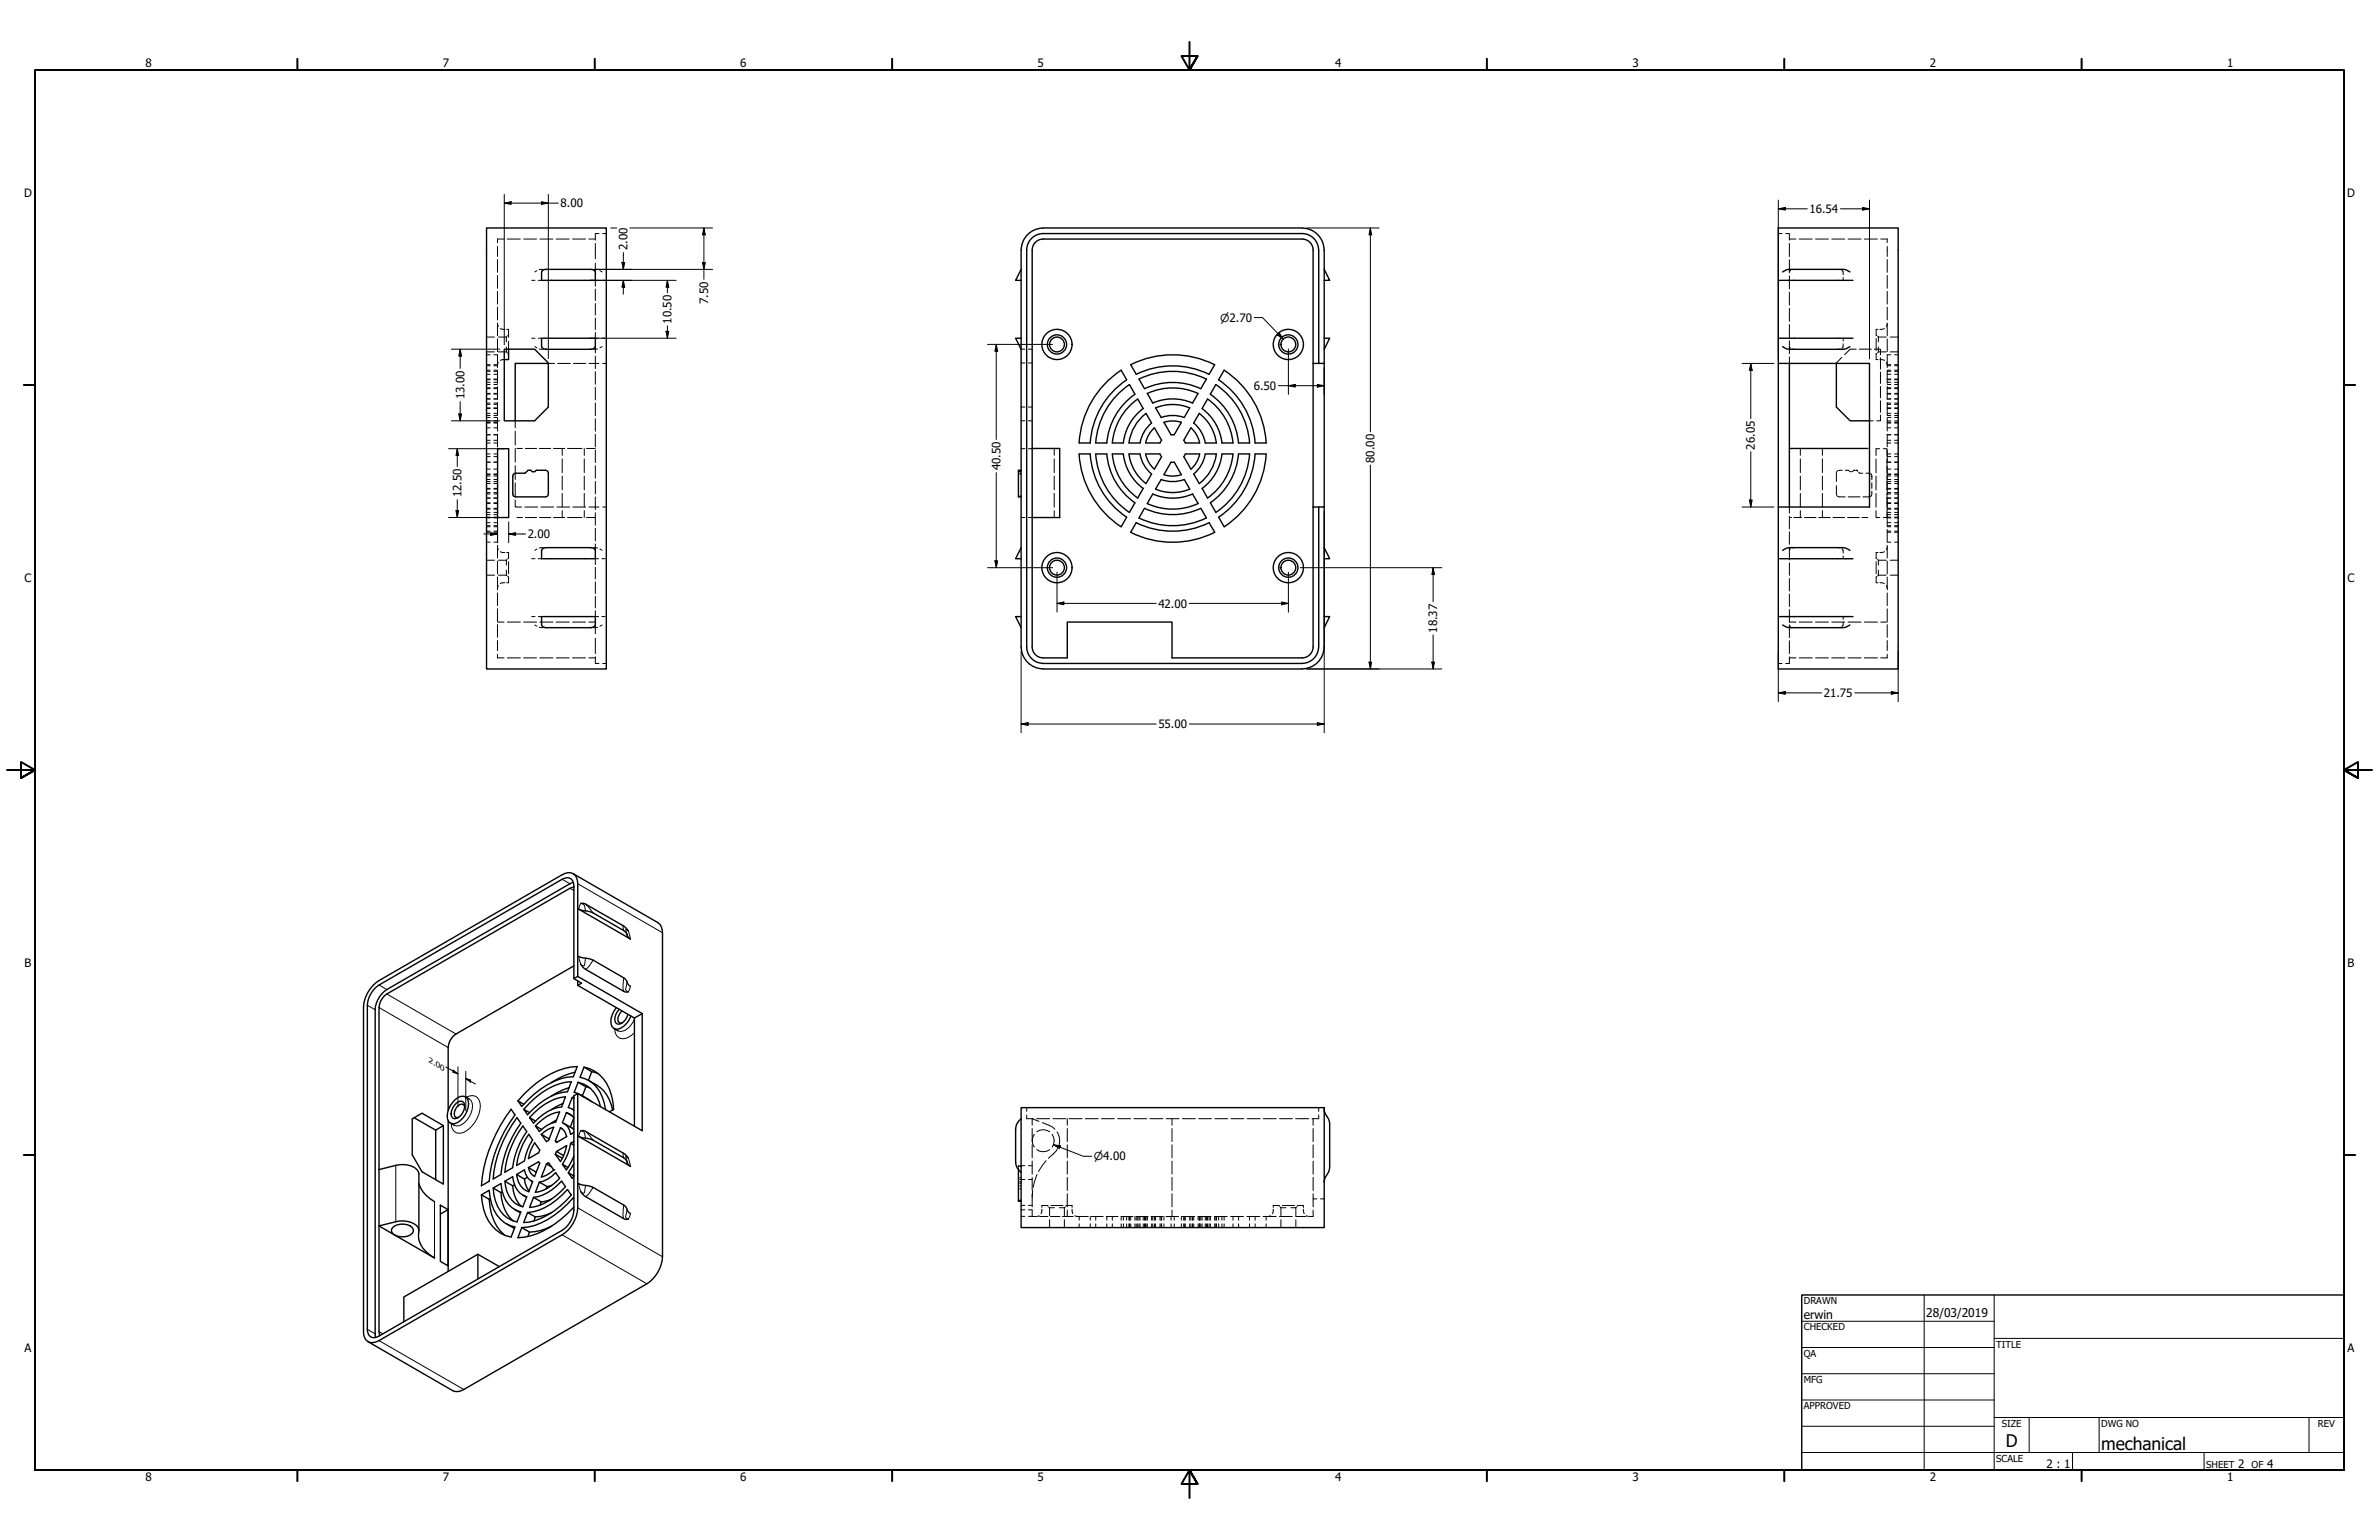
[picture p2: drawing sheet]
<svg xmlns="http://www.w3.org/2000/svg" width="864mm" height="559mm" viewBox="0 0 864 559" stroke-linecap="round" stroke-linejoin="round" font-family="sans-serif">
<defs><g id="words">
<g font-size="6.3">
<text x="728.1" y="524.9">D</text>
<text x="762.8" y="526.2">mechanical</text>
</g>
<g font-size="4.4">
<text x="654.8" y="478.6">erwin</text>
<text x="699.3" y="478">28/03/2019</text>
</g>
<g font-size="4.2">
<text x="52.8" y="24.4">8</text>
<text x="160.8" y="24.4">7</text>
<text x="268.7" y="24.4">6</text>
<text x="376.7" y="24.4">5</text>
<text x="484.6" y="24.4">4</text>
<text x="592.6" y="24.4">3</text>
<text x="700.5" y="24.4">2</text>
<text x="808.5" y="24.4">1</text>
<text x="8.7" y="71.4">D</text>
<text x="852" y="71.4">D</text>
<text x="203.5" y="75.2">8.00</text>
<text x="656.9" y="77.3">16.54</text>
<text x="227.8" y="90.8" transform="rotate(-90 227.8 90.8)">2.00</text>
<text x="257" y="110.3" transform="rotate(-90 257 110.3)">7.50</text>
<text x="243.8" y="117.4" transform="rotate(-90 243.8 117.4)">10.50</text>
<text x="455.1" y="141.5">6.50</text>
<text x="168.6" y="144.9" transform="rotate(-90 168.6 144.9)">13.00</text>
<text x="499" y="167.9" transform="rotate(-90 499 167.9)">80.00</text>
<text x="637.1" y="163.1" transform="rotate(-90 637.1 163.1)">26.05</text>
<text x="363.2" y="170.7" transform="rotate(-90 363.2 170.7)">40.50</text>
<text x="167.5" y="180.5" transform="rotate(-90 167.5 180.5)">12.50</text>
<text x="191.6" y="195.3">2.00</text>
<text x="8.9" y="211.1">C</text>
<text x="852.2" y="211.1">C</text>
<text x="420.5" y="220.5">42.00</text>
<text x="521.8" y="229.6" transform="rotate(-90 521.8 229.6)">18.37</text>
<text x="662.1" y="252.9">21.75</text>
<text x="420.5" y="264.2">55.00</text>
<text x="8.9" y="350.8">B</text>
<text x="852.2" y="350.8">B</text>
<text x="8.9" y="490.5">A</text>
<text x="852.2" y="490.5">A</text>
<text x="742.9" y="532.6">2 : 1</text>
<text x="812.4" y="532.6">2</text>
<text x="823" y="532.6">4</text>
<text x="52.8" y="537.5">8</text>
<text x="160.8" y="537.5">7</text>
<text x="268.7" y="537.5">6</text>
<text x="376.7" y="537.5">5</text>
<text x="484.6" y="537.5">4</text>
<text x="592.6" y="537.5">3</text>
<text x="700.5" y="537.5">2</text>
<text x="808.5" y="537.5">1</text>
</g>
<g font-size="4">
<text x="442.9" y="116.7">⌀2.70</text>
<text x="397.1" y="421">⌀4.00</text>
</g>
<g font-size="3.5">
<text x="654.8" y="473.2">DRAWN</text>
<text x="654.8" y="482.8">CHECKED</text>
<text x="724.7" y="488.9">TITLE</text>
<text x="654.8" y="492.3">QA</text>
<text x="654.8" y="501.8">MFG</text>
<text x="654.8" y="511.3">APPROVED</text>
<text x="726.7" y="517.7">SIZE</text>
<text x="762.8" y="517.7">DWG NO</text>
<text x="841.4" y="517.7">REV</text>
<text x="724.7" y="530.4">SCALE</text>
<text x="800.9" y="532.6">SHEET</text>
<text x="817.3" y="532.6">OF</text>
</g>
<text font-size="2.7" x="155.6" y="385.5" transform="rotate(30 155.6 385.5)">2.00</text>
</g></defs>
<!-- layer: Hidden (ANSI) -->
<g fill="none" stroke="#000" stroke-width=".36">
<path d="M180.6 89.4v3.6M180.6 94.2v4.6M180.6 99.9v4.7M183 86.7h-2.4v1.4M184.1 86.7h4.8M190.1 86.7h4.7M194.9 98.2l-.8 .5M196 86.7h4.7M197.2 97.7l-1.5 .2M197.8 97.7h.6M201.9 86.7h4.7M207.8 86.7h4.8"/>
<path d="M213.7 86.7h2.4M214.3 97.7h.6M215.5 97.7l1.4 .2M216.1 88.3v5.6M216.1 95.5v3.2M217.4 84.8h-1.3v2.3M217.8 98.2l.8 .5M218.8 84.8h1.3M645.5 84.8h1.4M648.2 84.8h1.4v2.3M649.6 86.7h2.3M649.6 88.3v4.8"/>
<path d="M649.6 94.3v4.7M650 98.1l-.4 .6M651.3 97.7l-.7 .1M653.1 86.7h4.8M659 86.7h4.7M664.9 86.7h4.8M667.3 97.7l.7 .1M668.6 98.1l.5 .6v1M670.9 86.7h4.7M676.8 86.7h4.7M682.7 86.7h2.4v1.4M685.1 89.4v3.6"/>
<path d="M685.1 94.2v4.6M685.1 99.9v4.7M180.6 117.5l.3 1M180.6 105.7v4.6M180.6 111.5v4.6M180.6 117.2v4.6M181.6 119.2l1.7 .3M183.9 119.5h.7v2.9M193 101.7h1.2M195.4 101.7h1.2M216.1 104.9v4.2M216.1 110.2v4.1"/>
<path d="M216.1 115.4v4.2M217.3 101.7h-1.2v2.1M218.5 101.7h1.2M649.6 100.1v4.7M649.6 106v4.7M649.6 111.9v4.7M649.6 117.8v4.7M669.1 100.7v1M681.7 119.5h-.6v2.2M684.1 119.2l-1.7 .3M685.1 117.5l-.3 1M685.1 105.7v4.6"/>
<path d="M685.1 111.5v4.6M685.1 117.2v4.6M176.6 132.3h1.3M176.6 135.8h1.3M176.6 137.5h1.3M176.6 139.5h1.3M176.6 137.8h1.3M176.6 134.3h1.3M176.6 128.7h1.3M176.6 132.7h1.3M176.6 134.7h1.3M176.6 138.7h1.3"/>
<path d="M176.6 127.7h2.9M176.6 122.3h2.9M179.3 132.3h1.3M179.3 135.8h1.3M179.3 137.5h1.3M179.3 139.5h1.3M179.3 137.8h1.3M179.3 134.3h1.3M179.3 128.7h1.3v4.6M179.3 132.7h1.3M179.3 134.7h1.3M179.3 138.7h1.3"/>
<path d="M180.6 123v4.6M180.6 134.5v4.6M180.9 131.5l-.3 1M180.9 127.7h2.9M180.9 122.3h2.9M182.8 130.5l-1.2 .3M182.9 130.5h.1M183.8 122.3v1.8M183.8 125.9v1.8M183.8 127.7l.3 .2M184.1 122l-.3 .3M184.3 128.2l.3 .3"/>
<path d="M184.6 123.8v2.9M184.6 121.5l-.3 .3M193 122.7h1.2M194.1 125.8l.8 .4M195.4 122.7h1.2M195.7 126.6l1.5 .1M197.8 126.7h.6M199.1 131.9h2.2M202.4 131.9h4.6M208.2 131.9h4.5M213.8 131.9h3.6M214.3 126.7h.6"/>
<path d="M216.1 120.6v2.1h1.2M216.1 125.8v2.3M216.1 129.2v4.5M216.1 134.9v4.5M216.9 126.6l-1.4 .1M218.5 122.7h1.2M218.6 125.8l-.8 .4M218.8 131.9h1.3M370.7 131.7h1.3M370.7 126.7h1.3M373.3 131.7h1.4M373.3 126.7h1.4"/>
<path d="M649.6 125.8l.4 .5M649.6 123.7v4.7M649.6 129.5v2.4M650.6 126.7h.7M668 126.7h-.7M668.6 129.7l-2 2.2M669.1 124.8v1l-.5 .5M669.1 122.7v1M673.8 126.7h-2.2l-2 2M674.9 126.7h4.4M680.4 126.7h2.2v2.1M681.1 122.8v4.4"/>
<path d="M681.1 128.3v2.2h.6M681.1 121.5l.2 .3M681.3 128.2l-.2 .3M681.6 122l.3 .3M681.9 122.3v1.8M681.9 125.9v1.8M681.9 127.7l-.3 .2M681.9 127.7h2.8M681.9 122.3h2.8M682.4 130.5l1.7 .3M682.6 129.8v4.1M682.6 135v4.1"/>
<path d="M684.8 131.5l.3 1M685.1 132.3h1.3M685.1 135.8h1.3M685.1 137.5h1.3M685.1 139.5h1.3M685.1 137.8h1.3M685.1 134.3h1.3M685.1 132.7h1.3M685.1 134.7h1.3M685.1 138.7h1.3M685.1 123v4.6M685.1 134.5v4.6"/>
<path d="M686.2 127.7h2.9M686.2 122.3h2.9M686.4 128.7h-1.3v4.6M687.7 132.3h1.4M687.7 135.8h1.4M687.7 137.5h1.4M687.7 139.5h1.4M687.7 137.8h1.4M687.7 134.3h1.4M687.7 128.7h1.4M687.7 132.7h1.4M687.7 134.7h1.4"/>
<path d="M687.7 138.7h1.4M176.6 152.7h1.3M176.6 141h1.3M176.6 142.7h1.3M176.6 146.3h1.3M176.6 148h1.3M176.6 151.5h1.3M176.6 153.2h1.3M176.6 157.8h1.3M176.6 159.8h1.3M176.6 155.2h1.3M176.6 153.5h1.3"/>
<path d="M176.6 150h1.3M176.6 148.3h1.3M176.6 144.7h1.3M176.6 143h1.3M176.6 140.7h1.3M176.6 150.7h1.3M176.6 146.7h1.3M176.6 157.7h1.3M179.3 152.7h1.3M179.3 141h1.3M179.3 142.7h1.3M179.3 146.3h1.3"/>
<path d="M179.3 148h1.3M179.3 151.5h1.3M179.3 153.2h1.3M179.3 157.8h1.3M179.3 159.8h1.3M179.3 155.2h1.3M179.3 153.5h1.3M179.3 150h1.3M179.3 148.3h1.3M179.3 144.7h1.3M179.3 143h1.3M179.3 140.7h1.3"/>
<path d="M179.3 150.7h1.3M179.3 146.7h1.3M179.3 157.7h1.3M180.6 140.3v4.6M180.6 146.1v4.5M180.6 151.8v4.6M180.6 157.6v4.5M187 152.7v2.5M187 156.4v5.1M216.1 140.5v4.6M216.1 146.3v4.5M216.1 151.9v4.6"/>
<path d="M216.1 157.6v4.6M370.7 147.7h1.3M370.7 152.7h1.3M373.3 147.7h1.4M373.3 152.7h1.4M678.6 152.7h1.4M682.6 150.6v2.1h-1.3M682.6 140.2v4.2M682.6 145.4v4.2M685.1 152.7h1.3M685.1 141h1.3M685.1 142.7h1.3"/>
<path d="M685.1 146.3h1.3M685.1 148h1.3M685.1 151.5h1.3M685.1 153.2h1.3M685.1 157.8h1.3M685.1 159.8h1.3M685.1 155.2h1.3M685.1 153.5h1.3M685.1 150h1.3M685.1 148.3h1.3M685.1 144.7h1.3M685.1 143h1.3"/>
<path d="M685.1 140.7h1.3M685.1 150.7h1.3M685.1 146.7h1.3M685.1 157.7h1.3M685.1 140.3v4.6M685.1 146.1v4.5M685.1 151.8v4.6M685.1 157.6v4.5M687.7 152.7h1.4M687.7 141h1.4M687.7 142.7h1.4M687.7 146.3h1.4"/>
<path d="M687.7 148h1.4M687.7 151.5h1.4M687.7 153.2h1.4M687.7 157.8h1.4M687.7 159.8h1.4M687.7 155.2h1.4M687.7 153.5h1.4M687.7 150h1.4M687.7 148.3h1.4M687.7 144.7h1.4M687.7 143h1.4M687.7 140.7h1.4"/>
<path d="M687.7 150.7h1.4M687.7 146.7h1.4M687.7 157.7h1.4M176.6 172h1.3M176.6 164.7h1.3M176.6 177.2h1.3M176.6 174h1.3M176.6 177.5h1.3M176.6 167.7h1.3M176.6 172.2h1.3M176.6 165.7h1.3M176.6 170.2h1.3"/>
<path d="M176.6 175.5h1.3M176.6 179.2h1.3M176.6 160.7h1.3M176.6 174.8h1.3M176.6 178.7h1.3M176.6 172.7h1.3M179.3 172h1.3M179.3 164.7h1.3M179.3 177.2h1.3M179.3 174h1.3M179.3 177.5h1.3M179.3 167.7h1.3"/>
<path d="M179.3 172.2h1.3M179.3 165.7h1.3M179.3 170.2h1.3M179.3 175.5h1.3M179.3 179.2h1.3M179.3 160.7h1.3M179.3 174.8h1.3M179.3 178.7h1.3M179.3 172.7h1.3M180.6 163.3v4.6M180.6 169.1v4.6M180.6 174.8v4.7"/>
<path d="M187 162.7v5M187 169v4.9M187 175.2v5M187.6 162.7h2.1M190.7 162.7h4.1M195.8 162.7h4.1M200.9 162.7h4.1M204.1 162.7v2.5M204.1 166.5v5M204.1 172.8v5M204.1 179v5M206 162.7h5.3"/>
<path d="M212.1 162.7v2.5M212.1 166.5v5M212.1 172.8v5M212.1 179v5M212.9 162.7h3.2M216.1 163.3v4.6M216.1 169v4.5M216.1 174.7v4.5M369.7 171.2h.3M369.7 170.6h.3M369.7 171.7h.3M369.7 172h.3"/>
<path d="M370.4 171.2h.3M370.4 170.6h.3M370.4 171.7h.3M370.4 172h.3M370.7 162.8h1.3M373.3 162.8h1.4M382.7 162.7v2.5M382.7 166.5v5M382.7 172.8v5M382.7 179v5M653.5 162.7v2.5M653.5 166.5v5"/>
<path d="M653.5 172.8v5M653.5 179v5M661.5 162.7v2.5M661.5 166.5v5M661.5 172.8v5M661.5 179v5M666.6 176.2l.1 3.3M666.7 171.4l-.1 3.3M666.7 179.7l.4 .5M667.1 170.8l-.4 .4M668.7 170.6l-1.3 .1M669.8 170.6h1.1"/>
<path d="M671 170.6l.2 .3M671.4 171l.4 .2M672.5 171l-.4 .2M673 170.6l-.3 .3M673 170.6h.3M673.6 170.6l.8 .4M674.7 171.4l.3 .3h1.2M677.3 171.7h1.4M679 171.9l.4 .4M679.4 179.7l-.4 .4M679.4 172.5l.1 1.6M679.5 175.2v2"/>
<path d="M679.5 178.2l-.1 1.3M681 166.5v5M681 172.8v5M681 179.1v5M682.3 162.8h-1.3v2.5M683.7 162.8h1.3v2.5M685 166.5v5M685 172.8v5M685 179.1v5M685.1 172h1.3M685.1 164.7h1.3M685.1 177.2h1.3"/>
<path d="M685.1 174h1.3M685.1 177.5h1.3M685.1 167.7h1.3M685.1 172.2h1.3M685.1 165.7h1.3M685.1 170.2h1.3M685.1 175.5h1.3M685.1 179.2h1.3M685.1 160.7h1.3M685.1 174.8h1.3M685.1 178.7h1.3M685.1 172.7h1.3"/>
<path d="M685.1 163.3v4.6M685.1 169.1v4.6M685.1 174.8v4.7M687.7 172h1.4M687.7 164.7h1.4M687.7 177.2h1.4M687.7 174h1.4M687.7 177.5h1.4M687.7 167.7h1.4M687.7 172.2h1.4M687.7 165.7h1.4M687.7 170.2h1.4"/>
<path d="M687.7 175.5h1.4M687.7 179.2h1.4M687.7 160.7h1.4M687.7 174.8h1.4M687.7 178.7h1.4M687.7 172.7h1.4M176.6 191.1h1.3M176.6 187.7h1.3M176.6 185.9h1.3M176.6 182.5h1.3M176.6 180.7h1.3M176.6 182.7h1.3"/>
<path d="M176.6 184.4h1.3M176.6 187.9h1.3M176.6 189.7h1.3M176.6 193.1h1.3M176.6 184.7h1.3M176.6 190.8h1.3M176.6 186.7h1.3M176.6 196.7h1.3M176.6 192.7h1.3M179.3 191.1h1.3M179.3 187.7h1.3M179.3 185.9h1.3"/>
<path d="M179.3 182.5h1.3M179.3 180.7h1.3M179.3 182.7h1.3M179.3 184.4h1.3M179.3 187.9h1.3M179.3 189.7h1.3M179.3 193.1h1.3M179.3 184.7h1.3M179.3 190.8h1.3M179.3 186.7h1.3M179.3 192.7h1.3M180.6 198.5l.3 1"/>
<path d="M180.6 192.1v4.6h-1.3M180.6 180.6v4.6M180.6 186.4v4.6M180.6 197.9v4.6M187 181.4v2.6h2.4M187.6 187.8h2.1M190.5 184h4.7M190.7 187.8h4.1M194.9 199.2l-.8 .5M195.8 187.8h4.1M196.3 184h4.7M197.2 198.7l-1.5 .2"/>
<path d="M197.8 198.7h.6M200.9 187.8h4.1M202.1 184h4.7M204.1 185.3v2.5M206 187.8h5.3M207.9 184h4.7M212.1 185.3v2.5M212.9 187.8h3.2M213.8 184h3.6M214.3 198.7h.6M215.5 198.7l1.4 .2M216.1 180.3v4.6"/>
<path d="M216.1 186.1v4.5M216.1 191.7v4.6M216.1 197.4v2.3M217.8 199.2l.8 .5M218.8 184h1.3M369.7 180h.3M370.4 180h.3M370.7 187.8h1.3M373.3 187.8h1.4M382.7 185.3v2.5M649.6 187.8h.8M649.6 184v2.2"/>
<path d="M649.6 187.3v4.6M649.6 193v4.5M649.6 198.6v4.6M650 199.1l-.4 .6M651.2 187.8h2.8M651.3 198.7l-.7 .1M653.5 185.3v2.5M655.1 187.8h4.1M660.2 187.8h4.2M661.5 185.3v2.5M665.4 187.8h4.2M667.3 198.7l.7 .1"/>
<path d="M667.4 180.3h2.4M668.6 199.1l.5 .6v1M670.7 187.8h4.2M670.9 180.3h4.3M675.9 187.8h2.2M678.7 180.3h-2.4M681 185.3v2.5h1.3M685 185.3v2.5h-1.3M685.1 198.5l-.3 1M685.1 191.1h1.3M685.1 187.7h1.3M685.1 185.9h1.3"/>
<path d="M685.1 182.5h1.3M685.1 180.7h1.3M685.1 182.7h1.3M685.1 184.4h1.3M685.1 187.9h1.3M685.1 189.7h1.3M685.1 193.1h1.3M685.1 184.7h1.3M685.1 190.8h1.3M685.1 186.7h1.3M685.1 192.1v4.6h1.3M685.1 192.7h1.3"/>
<path d="M685.1 180.6v4.6M685.1 186.4v4.6M685.1 197.9v4.6M687.7 191.1h1.4M687.7 187.7h1.4M687.7 185.9h1.4M687.7 182.5h1.4M687.7 180.7h1.4M687.7 182.7h1.4M687.7 184.4h1.4M687.7 187.9h1.4M687.7 189.7h1.4"/>
<path d="M687.7 193.1h1.4M687.7 184.7h1.4M687.7 190.8h1.4M687.7 186.7h1.4M687.7 196.7h1.4M687.7 192.7h1.4M176.6 208.7h2.9M176.6 203.3h2.9M180.6 203.6v4.6M180.6 209.4v4.6M180.6 215.1v4.7M180.9 212.5l-.3 1"/>
<path d="M180.9 208.7h2.9M180.9 203.3h2.9M181.6 200.2l1.7 .3M183.3 211.5l-1.7 .3M183.8 203.3v1.8M183.8 206.9v1.8M183.8 208.7l.3 .3M183.9 200.5h.7v2.2M184.1 203l-.3 .3M184.3 209.2l.3 .3M184.6 209.3v2.2h-.7M184.6 203.8v4.4"/>
<path d="M184.6 202.5l-.3 .2M193 202.7h1.2M195.4 202.7h1.2M216.1 205.9v4.2M216.1 211.1v4.2M216.1 216.4v4.2M217.3 202.7h-1.2v2.2M218.5 202.7h1.2M649.6 204.3v4.5M649.6 209.9v4.5M649.6 215.6v4.4M669.1 201.7v1"/>
<path d="M681.1 203.8v4.4M681.1 209.3v2.2h.6M681.1 202.5l.2 .2M681.3 209.2l-.2 .3M681.6 203l.3 .3M681.7 200.5h-.6v2.2M681.9 203.3v1.8M681.9 206.9v1.8M681.9 208.7l-.3 .3M681.9 208.7h2.8M681.9 203.3h2.8M682.4 211.5l1.7 .3"/>
<path d="M684.1 200.2l-1.7 .3M684.8 212.5l.3 1M685.1 203.6v4.6M685.1 209.4v4.6M685.1 215.1v4.7M686.2 208.7h2.9M686.2 203.3h2.9M180.6 237.4v1.3h2.4M180.6 225.7h2.4M180.6 220.9v4.6M180.6 226.7v4.6M180.6 232.4v3.7"/>
<path d="M184.1 238.7h4.8M184.1 225.7h4.8M190.1 238.7h4.7M190.1 225.7h4.7M193 223.7h1.2M194.1 226.8l.8 .4M195.4 223.7h1.2M195.7 227.6l1.5 .2M196 238.7h4.7M196 225.7h4.7M197.8 227.8h.6M201.9 238.7h4.7"/>
<path d="M201.9 225.7h4.7M207.8 238.7h4.8M207.8 225.7h4.8M213.7 238.7h2.4M213.7 225.7h2.4M214.3 227.8h.6M216.1 238.3v2.4h1.3M216.1 221.6v2.1h1.2M216.1 226.8v3.2M216.1 231.6v5.6M216.9 227.6l-1.4 .2M218.5 223.7h1.2"/>
<path d="M218.6 226.8l-.8 .4M649.6 238.7h2.3M649.6 221.2v4.5h2.3M649.6 232.5v4.7M649.6 238.3v2.4h-1.4M650 227.3l-.4-.5v4.6M650.6 227.6l.7 .2M653.1 238.7h4.8M653.1 225.7h4.8M659 238.7h4.7M659 225.7h4.7M664.9 238.7h4.8"/>
<path d="M664.9 225.7h4.8M668 227.6l-.7 .2M669.1 225.8v1l-.5 .5M669.1 223.7v1M670.9 238.7h4.7M670.9 225.7h4.7M676.8 238.7h4.7M676.8 225.7h4.7M682.7 225.7h2.4M685.1 220.9v4.6M685.1 226.7v4.6M685.1 232.4v3.7"/>
<path d="M685.1 237.4v1.3h-2.4M218.8 240.7h1.3M645.5 240.7h1.4M372.7 404.6v1.3h2.4M372.7 401.9v1.4M374.7 409.5v4.7M374.7 415.4v4.7M375.5 411.6a4 4 0 0 0 0 4.7M376.3 405.9h4.7M376.3 410.7a4 4 0 0 1 4.7 0M376.3 417.2a4 4 0 0 0 4.7 0M377.1 406.9l-2.4-1v2.4"/>
<path d="M378.4 407.4l3.7 1.6 .8 .7M381.9 411.6a4 4 0 0 1 0 4.7M382.2 405.9h4.7M383.7 410.7a5.7 5.7 0 0 1 .7 4.8M384 416.7l-.6 1-2.8 2.6M387.4 405.9v2.4M387.4 409.5v4.7M387.4 415.4v4.7M388.1 405.9h4.7M394 405.9h4.7M399.8 405.9h4.7M405.7 405.9h4.7"/>
<path d="M411.6 405.9h4.7M417.4 405.9h4.7M423.3 405.9h4.7M425.4 405.9v2.4M425.4 409.5v4.7M425.4 415.4v4.7M429.2 405.9h4.7M435.1 405.9h4.7M441 405.9h4.7M446.8 405.9h4.7M452.7 405.9h4.7M458.6 405.9h4.7"/>
<path d="M464.5 405.9h4.7M470.3 405.9h4.8M476.7 405.9v2.4M476.7 409.5v4.7M476.7 415.4v4.7M478.7 401.9v1.4M478.7 404.6v1.3h-2.4M369.7 423.8v.4M369.7 423.2v.3M369.7 424.3v.1M369.7 429.3h.3M369.7 428.8h.3"/>
<path d="M369.7 427.9h.3M369.7 427.4h.3M369.7 423.3h.3M369.7 430.3h.3M369.7 431.4h.3M370 423l-.3 .1M370.4 429.3h.3M370.4 428.8h.3M370.4 427.9l1.6 .1M370.4 427.4h.3M370.4 423.3h.3M370.4 423h1.6"/>
<path d="M370.4 430.3h.3M370.4 431.4h.3M370.7 437.4h1.3M370.7 439h1.3M373.3 428h1.4M373.3 423h1.4M373.3 437.4h1.4M373.3 439h1.4M374.7 421.3v4.7M374.7 427.2v4.8M374.7 433.2v4.7M374.7 439.1v2.3h1.3"/>
<path d="M374.9 432l-.2 2.4M376.5 426.2l-1.4 4.6M378.2 438.7l-.3 1.7M379.8 421.2l-2.8 3.9M380.2 437.4l.2 .3M380.4 437.4h-2.2v.7M380.7 438l.3 .2M381 438.2h1.8M381 438.2v2.9M381.5 437.4h4.4M384.6 438.2h1.8M386.4 438.2v2.9"/>
<path d="M386.7 438l-.3 .2M387 437.4h2.2v.7M387.2 437.4l-.3 .3M387.4 421.3v4.7M387.4 427.2v4.8M387.4 433.2v4.7M387.4 439.1v2.3M389.2 438.7l.3 1.7M425.4 421.3v4.7M425.4 427.2v4.8M425.4 433.2v4.7M425.4 439.1v2.3"/>
<path d="M462.2 438.7l-.3 1.7M464.2 437.4l.2 .3M464.4 437.4h-2.2v.7M464.7 438l.3 .2M465 438.2h1.8M465 438.2v2.9M465.5 437.4h4.4M468.6 438.2h1.8M470.4 438.2v2.9M470.7 438l-.3 .2M471 437.4h2.2v.7M471.2 437.4l-.3 .3"/>
<path d="M473.2 438.7l.3 1.7M476.7 439.1v2.3h-1.3M476.7 421.3v4.7M476.7 427.2v4.8M476.7 433.2v4.7M476.7 435h1.3M479.3 435h1.4M370.7 441.4h1.3M373.3 441.4h1.4M377.2 441.1l-1 .3M377.4 441.4h3M381 442.6v2.8"/>
<path d="M381.3 441.4h3.5M385.7 441.4h3.9M386.4 442.6v2.8M390.2 441.1l1 .3M390.7 441.4h4.4M391.8 441.4v1.4M391.8 444.1v1.3M395.8 441.4v1.4M395.8 444.1v1.3M396.1 441.4h4.4M397.8 441.4v1.4M397.8 444.1v1.3"/>
<path d="M401.6 441.4h4.3M401.8 441.4v1.4M401.8 444.1v1.3M403.8 441.4v1.4M403.8 444.1v1.3M407 444.1v1.3M407.8 441.4v1.4M407.8 444.1v1.3M409 441.4v1.4M409 444.1v1.3M409.8 441.4v1.4M409.8 444.1v1.3"/>
<path d="M410 441.4v1.4M410 444.1v1.3M410.5 441.4v1.4M410.5 444.1v1.3M411.3 441.4h-4.3v1.4M412 441.4v1.4M412 444.1v1.3M412.4 441.4h4.4M412.5 441.4v1.4M412.5 444.1v1.3M413 441.4v1.4M413 444.1v1.3"/>
<path d="M413.5 441.4v1.4M413.5 444.1v1.3M413.9 441.4v1.4M413.9 444.1v1.3M415 441.4v1.4M415 444.1v1.3M415.5 441.4v1.4M415.5 444.1v1.3M415.9 441.4v1.4M415.9 444.1v1.3M416 441.4v1.4M416 444.1v1.3"/>
<path d="M416.5 441.4v1.4M416.5 444.1v1.3M417.8 441.4h4.4M418 441.4v1.4M418 444.1v1.3M418.5 441.4v1.4M418.5 444.1v1.3M419.1 441.4v1.4M419.1 444.1v1.3M419.5 441.4v1.4M419.5 444.1v1.3M421.1 441.4v1.4"/>
<path d="M421.1 444.1v1.3M421.5 441.4v1.4M421.5 444.1v1.3M421.7 441.4v1.4M421.7 444.1v1.3M422.5 441.4v1.4M422.5 444.1v1.3M423.2 441.4h4.6M425.1 441.4v1.4M425.1 444.1v1.3M426.3 441.4v1.4M426.3 444.1v1.3"/>
<path d="M428.8 441.4v1.4M428.8 444.1v1.3M429 441.4h4.7M429.7 441.4v1.4M429.7 444.1v1.3M429.9 441.4v1.4M429.9 444.1v1.3M430.3 441.4v1.4M430.3 444.1v1.3M431.9 441.4v1.4M431.9 444.1v1.3M432.3 441.4v1.4"/>
<path d="M432.3 444.1v1.3M432.9 441.4v1.4M432.9 444.1v1.3M433.3 441.4v1.4M433.3 444.1v1.3M434.9 441.4h4.7M434.9 441.4v1.4M434.9 444.1v1.3M435.4 441.4v1.4M435.4 444.1v1.3M435.5 441.4v1.4M435.5 444.1v1.3"/>
<path d="M435.9 441.4v1.4M435.9 444.1v1.3M436.4 441.4v1.4M436.4 444.1v1.3M437.5 441.4v1.4M437.5 444.1v1.3M437.9 441.4v1.4M437.9 444.1v1.3M438.4 441.4v1.4M438.4 444.1v1.3M438.9 441.4v1.4M438.9 444.1v1.3"/>
<path d="M439.4 441.4v1.4M439.4 444.1v1.3M440.8 441.4h4.7M440.9 441.4v1.4M440.9 444.1v1.3M441.4 441.4v1.4M441.4 444.1v1.3M441.6 441.4v1.4M441.6 444.1v1.3M442.4 441.4v1.4M442.4 444.1v1.3M443.6 441.4v1.4"/>
<path d="M443.6 444.1v1.3M444.4 441.4v1.4M444.4 444.1v1.3M446.7 441.4h4.7M447.6 441.4v1.4M447.6 444.1v1.3M449.6 441.4v1.4M449.6 444.1v1.3M452.6 441.4h4.7M453.6 441.4v1.4M453.6 444.1v1.3M455.6 441.4v1.4"/>
<path d="M455.6 444.1v1.3M458.5 441.4h4.8M459.6 441.4v1.4M459.6 444.1v1.3M461.2 441.1l-1 .3M464.4 441.4h4.7M465 442.6v2.8M470.3 441.4h3.7M470.4 442.6v2.8M474.2 441.1l1 .3"/>
</g>
<!-- layer: Visible (ANSI) -->
<g fill="none" stroke="#000" stroke-width=".51">
<path d="M176.6 82.7h43.5v160h-43.5zM196.8 98.3l.9-.5 .7-.1h15.9a1.69 1.69 0 0 1 1.8 1v3h-19.5v-3zM370.7 97.7l-2 4h2M370.7 90.7v144M378.7 82.7h94M378.7 82.8a8 8 0 0 0-8 7.9M472.7 84.8a6 6 0 0 1 6 5.9M472.7 82.8a8 8 0 0 1 8 7.9M472.7 86.7a4 4 0 0 1 4 4v144M472.7 86.7h-94a4 4 0 0 0-4 4v72M472.7 84.8h-94a6 6 0 0 0-6 5.9v144M478.7 90.7v41.2h2"/>
<path d="M480.7 97.7l2 4h-2M480.7 90.7v41.2M645.5 82.7h43.6v160h-43.6zM647.1 98.7l1.2-.7 1.3-.3h19.4l1.3 .3 1.2 .7M646 101.7h26.6M183 126.7h11.1l5 5v16l-5 5h-11.1zM184.6 126.7v3.8h-1.6M196.6 122.7h19.5v3.1a1.79 1.79 0 0 1-1.8 .9h-15.9a1.78 1.78 0 0 1-1.8-.9zM199.1 131.9h-12.1v20.8M370.7 122.7h-2l2 4M407 134.3a34 34 0 0 0-15.3 26.4M407 134.3l2 3.5"/>
<path d="M409 137.8a30 30 0 0 0-13.2 22.9h-4M410 139.5l2 3.6a24 24 0 0 0-10.2 17.6h-4a28 28 0 0 1 12.2-21.1M412.5 135.8l-2.1-3.5a34 34 0 0 1 30.5 0l-2 3.5M412.5 135.8a30 30 0 0 1 26.4 0M437.9 137.5l-2 3.6a24.2 24.2 0 0 0-20.4-.1l-2-3.4a28 28 0 0 1 24.4 0M441.4 139.5l-2 3.6a24.2 24.2 0 0 1 10.2 17.6l4 .1a28 28 0 0 0-12.2-21.2M442.4 137.8a30 30 0 0 1 13.2 23M442.4 137.8l2-3.5a34 34 0 0 1 15.2 26.5M476.7 131.9h2M480.7 131.9v52.1h-2M480.7 122.7h2l-2 4M645.5 131.9h33.1v52.1h-33.1"/>
<path d="M646 122.7h26.6M647.1 125.8l1.2 .7 1.3 .2h19.4l1.3-.2 1.2-.7M649.6 131.9v30.8M666.6 131.9v15.8l5 5h7M414.3 151.6l1.7-1.6 2 3.5a12 12 0 0 0-4.2 7.2h-4a16 16 0 0 1 4.5-9.1zM419 155.3a9.9 9.9 0 0 0-3.1 5.4h5.2l.5-.9M419.1 155.2l2.6 4.6M421.5 151.5l-2-3.5a16.1 16.1 0 0 1 12.4 0l-2 3.5a12 12 0 0 0-8.4 0M425.1 157.8h1.1M428.8 153.2l-2.5 4.6M428.9 153.3a10 10 0 0 0-6.4 0l2.6 4.5M429.7 159.8l2.6-4.5a9.9 9.9 0 0 1 3.2 5.4h-5.2l-.6-.9"/>
<path d="M434.9 142.8a22 22 0 0 0-18.4 0l2 3.5M434.9 142.7l-2 3.5a18 18 0 0 0-14.4 0M438.4 144.8a22 22 0 0 1 9.2 16l-4-.1a18 18 0 0 0-7.2-12.5zM180.6 162.8h4.1v25h-4.1zM186.4 172l.8-.3h3.4l1.1-1.1h1l.6 .6h.8l.5-.6h3.4a1.02 1.02 0 0 1 1.1 1.1v7.5a1.02 1.02 0 0 1-1.1 1.1h-10.8a1.02 1.02 0 0 1-1.1-1.1v-6.4zM369.7 170.9h1M370.7 170.6h-1v9.7h1M374.7 162.7h10v25.1h-10zM391.7 164.7a34 34 0 0 0 15.3 26.5M391.8 164.7h4a30 30 0 0 0 13.2 23l-2 3.4M397.8 164.7h4a24.1 24.1 0 0 0 10.2 17.8l-2 3.4a28 28 0 0 1-12.2-21.2zM407.8 164.7h-4a22 22 0 0 0 9.2 16l2-3.4a18 18 0 0 1-7.2-12.6"/>
<path d="M407.8 160.7h-4a22 22 0 0 1 9.2-15.9l2 3.4a18 18 0 0 0-7.2 12.5M409.8 164.7l4 .1a12 12 0 0 0 4.2 7.2l-2 3.5a16 16 0 0 1-6.2-10.8zM419.5 177.5a16 16 0 0 0 12.4 0M421.5 174a12 12 0 0 0 8.4 0l2 3.5M421.5 174l-2 3.5M421.6 165.7l-.5-.9-5.2-.1a9.9 9.9 0 0 0 3.1 5.5M421.7 165.7l-2.6 4.5M428.8 172.2l-2.6-4.5h-1.1l-2.6 4.5a9.6 9.6 0 0 0 6.4 0M430.3 164.8l5.2-.1a9.9 9.9 0 0 1-3.2 5.5l-2.6-4.5zM441.6 160.7l-4.1 .1a12 12 0 0 0-4.2-7.3l2.1-3.5a16.2 16.2 0 0 1 6.1 10.8M441.6 164.7l-4.1 .1a12 12 0 0 1-4.2 7.2l2.1 3.5a16 16 0 0 0 6.1-10.7M443.6 164.8l4-.1a22 22 0 0 1-9.2 16l-2-3.4a18 18 0 0 0 7.2-12.5z"/>
<path d="M455.6 164.8a30 30 0 0 1-13.2 22.9l2 3.5a34 34 0 0 0 15.2-26.4M455.6 164.7h4M455.6 160.7h4M678.1 162.7h-28.5v21.3M196.8 199.3l1.6-.6h15.9a1.79 1.79 0 0 1 1.8 1v3h-19.5v-3zM370.7 198.7l-2 4h2M374.7 187.8v46.9M412.4 189.7a29.9 29.9 0 0 0 26.5 0l2 3.5a34 34 0 0 1-30.5 0zM434.9 182.7l-2-3.4a18 18 0 0 1-14.4 0l-2 3.4a21.9 21.9 0 0 0 18.4 0M437.9 187.9l-2-3.5a24 24 0 0 1-20.4 0l-2.1 3.5a28 28 0 0 0 24.5 0M441.4 185.9l-2-3.5a24.2 24.2 0 0 0 10.2-17.7l4 .1a28 28 0 0 1-12.2 21.1M476.7 184h2"/>
<path d="M478.7 184v50.7M480.7 198.7l2 4h-2M480.7 184v50.7M647.1 199.7l1.2-.7 1.3-.3h19.4l1.3 .3 1.2 .7M646 202.7h26.6M196.6 223.7h19.5v3.1a1.79 1.79 0 0 1-1.8 1h-15.9a1.78 1.78 0 0 1-1.8-1zM370.7 223.7h-2l2 4.1M370.7 234.7a8 8 0 0 0 8 8M372.7 234.7a6 6 0 0 0 6 6M374.7 234.7a4 4 0 0 0 4 4h8.7v-13h38v13h47.3M476.7 234.7a4 4 0 0 1-4 4M478.7 234.7a6 6 0 0 1-6 6"/>
<path d="M480.7 234.7a8 8 0 0 1-8 8M480.7 223.7h2l-2 4.1M646 223.7h26.6M647.1 226.8l1.2 .7 1.3 .3h19.4l1.3-.3 1.2-.7M378.7 240.7h94M378.7 242.7h94M208.1 317l30.7 17.8a4.2 4.2 0 0 1 1.7 3.7v117.5a12.8 12.8 0 0 1-5.7 9.8l-66.4 38.4a4.1 4.1 0 0 1-4.1 .4l-30.7-17.8M208.1 320.2l-1.2 .5-66.5 38.4a9.4 9.4 0 0 0-4.2 7.3l.2 118.9M208.3 321.9l-1.4 .4-66.5 38.4a6.5 6.5 0 0 0-2.8 4.9v58.8M210 329.9l5.3 1.4 11.1 6.4 .8 .7 .8 1.7 .9 .6zM210.8 327.8l1.8 .3 13.7 7.9 1.8 1.8M227.6 339.1v.1"/>
<path d="M208.3 350.5l-42.8 24.7a6.2 6.2 0 0 0-2.8 4.9v22.8M209.7 355.9v1.6l1.4-.8-2.8-1.6v-33.6a2.6 2.6 0 0 0-1.2-2.7 2.6 2.6 0 0 0-3.1 .3l-66.4 38.3a9.6 9.6 0 0 0-4.3 7.4v117.5a2.58 2.58 0 0 0 1.3 2.8 2.58 2.58 0 0 0 3-.3l66.4-38.4a9.5 9.5 0 0 0 4.3-7.3v-41.5l1.4-.8M209.7 357.5l20.6 11.9v39.3M209.7 354.3l23.4 13.5v42.5l-23.4-13.5M209.7 354.3v-33.6a3.5 3.5 0 0 0-1.7-3.7 3.5 3.5 0 0 0-4 .4l-66.4 38.4a12.4 12.4 0 0 0-5.6 9.8v117.6a3.4 3.4 0 0 0 1.6 3.6 3.4 3.4 0 0 0 4-.3l66.4-38.4a12.5 12.5 0 0 0 5.7-9.8v-41.5M209.7 354.3l-1.4 .8M210 347l5.3 1.4 11.1 6.4 .8 .8 .8 1.6 .9 .7M210.8 349.9l1.8 1.8 13.7 8 .9 .3 .9-.1M222.9 373.2l1.4 .8M223.7 365.6a6.5 6.5 0 0 0-1.5 7 2.35 2.35 0 0 0 3.4 .3 8 8 0 0 0 3.4-4.2M224.8 366.2a4.9 4.9 0 0 0-1.4 4.8l.5 .5a3.8 3.8 0 0 0 4.1-3.4M225.8 366.8a3.2 3.2 0 0 0-1 4.3h1.1"/>
<path d="M233.1 367.8l-2.8 1.6M165.2 399a3 3 0 0 1 4.4-.4 7.3 7.3 0 0 1-4.4 9.1 2.27 2.27 0 0 1-2.9-2.7 8.5 8.5 0 0 1 2.9-6zM169 398l1.4 .8M188 399.5a33.5 33.5 0 0 1 19.3-12.3l2.2-.2-1.4 3.7a24.6 24.6 0 0 0-16.5 8.4l-2.2 2.4-1.4-2 2.1 1.2M206.5 394.7l-4.2 1.8-2.2 1.2M207.7 398.2l.6 .2M208.3 398.5l-.6-.3-1.4 3.7 2 .9M208.7 389a26 26 0 0 0-8.6 3.8M209.8 392.7l2.9 1.6-1.3 3.3M209.8 392.7a10.6 10.6 0 0 1 8.2 8.9M209.8 392.7l-1.4 3.7 1.3 .3 2.2 1.4M210.8 397.3l3.9 2.4"/>
<path d="M212 387.2l2.8 1.7-1.2 3.1M212 387.2a12.9 12.9 0 0 1 10 10.2l.8 5.2-1.6 .8M212 387.2l-1.4 3.7a11.3 11.3 0 0 1 8.8 9.4l.4 2.3M212.7 394.3l1.4 .5M213.7 392.1a13.4 13.4 0 0 1 8.7 10.7M214.8 388.9l2.3 .7M149.6 406l3.6-2.1 7.8 4.5v21.3l-7.8-4.5-3.6-6.1zM150.4 405.6l7.8 4.5 2.8-1.7M158.2 410.1v17.9M162.7 406.7v54.6M163.5 407.5l1.4 .8M165.6 400.3l.9-.5a1.38 1.38 0 0 1 2.2 1.1 4.7 4.7 0 0 1-3.8 5 1.95 1.95 0 0 1-1-2.7l1-2z"/>
<path d="M168.7 401.7l-.2-.7a2.43 2.43 0 0 0-3.4 2.2l-.1 1.6 .3 .5 .6 .3 .6-.2M185.5 402.5l1.4 2a46.9 46.9 0 0 0-9.3 24.1l-2.8 1.7a52.2 52.2 0 0 1 10.7-27.8zM187.7 405.6l1.4 1.9a37.9 37.9 0 0 0-7.2 18.7l-2.9 1.6a43.2 43.2 0 0 1 8.7-22.2zM189.8 408.6l1.4 2a28.6 28.6 0 0 0-5.1 13.1l-2.8 1.7a34.1 34.1 0 0 1 6.5-16.8zM190.1 402.5a28.4 28.4 0 0 1 15.3-9.8l2-.2-1.4 3.7a21.5 21.5 0 0 0-14.5 8.3l-1.4-2 2.1 1.2M191.9 411.6l1.4 2a20.6 20.6 0 0 0-2.9 7.7l-2.9 1.6a25.4 25.4 0 0 1 4.4-11.3zM192.2 405.5a20.9 20.9 0 0 1 13.1-7.5l-1.4 3.7a16.3 16.3 0 0 0-10.2 5.8l-1.5-2 2.2 1.3M194.1 414.7l1.8 2.6-.4 1-3.7 2.1a15.5 15.5 0 0 1 2.3-5.7zM194.4 408.6a15 15 0 0 1 8.8-5.1l-1.5 3.7a11.2 11.2 0 0 0-5.9 3.4l-1.4-2 2.2 1.2M196.5 411.6l2.9 1.6M196.5 411.6a9.7 9.7 0 0 1 4.5-2.6l-1.9 4.8-.7 .4zM201.6 418.8l1.9 2.7a16.1 16.1 0 0 0 2.2-5.8l-3.7 2.1 2.6 1.5"/>
<path d="M201.6 418.8l2.5 1.5M202 406.4l-1.9 1.2M202 417.8l-.4 1M203.5 409.2l-1.9 4.8 .7 .4M203.5 409.2a4.1 4.1 0 0 1 2.2 3.2M203.5 409.2l.5 .4M204.3 400.4l-4.2 2.3M204.8 407.7l3.5 2.1M205.6 403.7l-1.4 3.7a5 5 0 0 1 2.9 4.2l1.2-.7M205.6 403.7l1 .4 1.7 1.5M205.6 403.7l2.2 1.3M205.7 412.4l-3.7 2.2-.4-.6"/>
<path d="M205.7 412.4v.1M207.1 414.9a18.8 18.8 0 0 1-2.9 7.6M207.8 402.5l.5 .3M208.3 419.6l-2.7 4.9-1.4-2 2 1.1M208.3 414.2l-1.2 .7 1.2 .6M208.3 405.6l-1.3 3.4M210 412.3l5.3 1.4 11.1 6.4 .8 .8 .8 1.6 .9 .7zM210.8 410.3l.8-.1 1 .3 13.7 8 1.8 1.7M370.7 405.9a4.9 4.9 0 0 0-2 3.7v12.2a5.2 5.2 0 0 0 2 3.6M370.7 401.9h110v43.5h-110zM480.7 402.3l.2 1.5 1.5 2.5 .3 1.5v15.7l-.3 1.5-1.5 2.6-.2 1.4M137.6 424.4v20.4a18.6 18.6 0 0 1 10.2-1.6 4 4 0 0 1 4.1 5.2 9.8 9.8 0 0 0 5.8 8.1l-20.1-11.7v38.4l.4 1.4"/>
<path d="M137.6 424.4a19.4 19.4 0 0 1 10.4-1.7 4.5 4.5 0 0 1 4.1 3.3v20.5M152.1 429.5a10.9 10.9 0 0 0 5.6 6.5M159.9 437.3l2.7 1.6v20.4l-2.7-1.6zM162.6 438.9l-2.7 1.7M174.8 433.5a16.5 16.5 0 0 0 6.9 14l1.8 .9 2 .5 1.4-3.7a11.8 11.8 0 0 1-9-10.7l-.3-2.6-2.8 1.6 2.8 1.7 .4-.2M177.6 435.2a17.4 17.4 0 0 0 5.6 13M179 431.1a12.7 12.7 0 0 0 6.9 11.7l1.8 .6 1.4-3.6a9.5 9.5 0 0 1-6.9-8.1l-.3-2.2-2.9 1.6 2.8 1.6 .5-.3M181.8 432.7a14.2 14.2 0 0 0 4.5 10.3M183.3 428.6a9.5 9.5 0 0 0 6.5 9.3l1.4-3.6a7.7 7.7 0 0 1-5.1-7.3l-2.8 1.6 2.8 1.7 .7-.4M186.1 430.3a11.6 11.6 0 0 0 3.2 7.5M186.8 438.8l2.1 1.3M187.5 426.2a6.9 6.9 0 0 0 4.4 6.2l1.4-3.6a5.3 5.3 0 0 1-2.9-4.3l-2.9 1.7 2.9 1.6 1-.6"/>
<path d="M189.8 433.7l1.3 .7M190.4 427.8l.3 1.7 1.3 2.7M191.5 440a21.5 21.5 0 0 0 14.5-8.4l1.4 2a25.8 25.8 0 0 1-17.3 10zM191.5 440l2.9 1.6-.6 1.5M191.8 423.7a4.2 4.2 0 0 0 2.3 3.2l1.8-4.8-.4-.5-3.7 2.1 2.9 1.6M192.7 428.5l.6 .3M193.7 434.5l2.8 1.6-.5 1.2M193.7 434.5a16.5 16.5 0 0 0 10.2-5.9l1.4 2a20.9 20.9 0 0 1-13.1 7.5zM194.6 425.3v.1M195.8 429l2.8 1.6-.3 .8M195.8 429a11.2 11.2 0 0 0 5.9-3.5l1.5 2.1a15 15 0 0 1-8.8 5zM198.4 422.4l.7-.5 1.9 2.6a9.7 9.7 0 0 1-4.5 2.6z"/>
<path d="M198.4 422.4l1.8 1M200.2 435.1l-3.7 1M200.3 430.1l-1.7 .5M206.3 425.5l2 1.2-.6 .9zM208.3 422.3l-2 3.2M208.3 438a32.5 32.5 0 0 1-18.2 10.9l-2.1 .2 1.4-3.7M208.3 434.9l-.2-.3a31.3 31.3 0 0 1-16.5 10.7l-2.2 .1M210 429.5l5.3 1.4 11.1 6.4 .8 .7 .8 1.7 .9 .7M210.8 432.4l1.8 1.8 13.7 7.9 .9 .4 .9-.1M227.6 421.6h.1M369.7 424.4v11.5h1M369.7 435.6h1"/>
<path d="M142.5 445.4a5.6 5.6 0 0 1 7.1 0 1.7 1.7 0 0 1-.7 2.7 5.9 5.9 0 0 1-6.4-.6l-.4-.6v-.8zM173.5 455.1v9M181.3 459.6l-7.8-4.5-26.9 15.5v9M183.8 444l2.9 1.8M189.4 445.4l2.8 1.7-.6 1.6M200.2 440l-2 .9-3.8 .7M200.2 444.9a17.9 17.9 0 0 1-8 2.2"/>
<circle cx="383.7" cy="125" r="5.5"/>
<circle cx="383.7" cy="125" r="2.69"/>
<circle cx="383.7" cy="125" r="3.5"/>
<circle cx="467.7" cy="125" r="5.5"/>
<circle cx="467.7" cy="125" r="2.69"/>
<circle cx="467.7" cy="125" r="3.5"/>
<circle cx="383.7" cy="206" r="5.5"/>
<circle cx="383.7" cy="206" r="2.69"/>
<circle cx="383.7" cy="206" r="3.5"/>
<circle cx="467.7" cy="206" r="5.5"/>
<circle cx="467.7" cy="206" r="2.69"/>
<circle cx="467.7" cy="206" r="3.5"/>
</g>
<!-- layer: Hidden (ANSI) -->
<g fill="#000">
<circle cx="673" cy="170.6" r=".17"/>
<circle cx="673.9" cy="170.6" r=".17"/>
</g>
<!-- layer: Visible (ANSI) -->
<circle cx="201" cy="424.5" r=".25" fill="#000"/>
<!-- layer: Visible Narrow (ANSI) -->
<g fill="none" stroke="#000" stroke-width=".36">
<path d="M204 319.1l2.9 1.6M206.9 322.3l1.4 .8M209.7 320.7l30.8 17.8M210 329.9l.8-2.1 1.3 .7 .5 2M212.6 328.1l2.7 3.2M226.3 336l-.2 .3 .3 1.4M227.6 339.1l-.4-2 .9 .7 .8 2.9M137.6 357.4l2.8 1.7M210 347l.8 2.9a.93 .93 0 0 0 1.3 .4l.5-2.6M215.3 348.4l-1.9 2.7-.8 .6M226.4 354.8l-.3 3.7 .2 1.2M227.7 356.4l-.3 1.4a1.33 1.33 0 0 0 .4 2l.3 .1 .8-2"/>
<path d="M133.3 364.8l2.9 1.6M137.6 365.6l25.1 14.5M140.4 360.7l25.1 14.5M223.2 373.4a3.1 3.1 0 0 0 1.4 3.1 3.1 3.1 0 0 0 3.5-.1l2.2-1.6M230.3 369.9a6.4 6.4 0 0 1-5.2 4.4l-.8-.3M169.2 398.1a3.2 3.2 0 0 1 3.8-.1 3.2 3.2 0 0 1 1.4 3.4 11.3 11.3 0 0 1-6.4 9.6 3.1 3.1 0 0 1-4.2-3.3M170.4 398.8a3.8 3.8 0 0 1 .6 5.1 6.5 6.5 0 0 1-5.3 4.7l-.8-.3M210 412.3l.8-2 .4 .1 .9 .6 .5 2M212.6 410.5l2.7 3.2M226.3 418.5l-.2 .2 .3 1.4M143.7 422.9v20.4M157.7 436v20.5"/>
<path d="M209.7 438.3l30.8 17.7M210 429.5l.8 2.9a.93 .93 0 0 0 1.3 .4l.5-2.7M215.3 430.9l-1.9 2.7-.8 .6M226.4 437.3l-.3 3.6 .2 1.2M227.6 421.6l-.4-2 .9 .6 .8 3M227.7 438.9l-.3 1.4a1.33 1.33 0 0 0 .4 2l.3 .1 .8-2M204 448.1l30.8 17.7M133.3 482.3l2.9 1.7M137.6 483.2l1.4 .8M137.6 486.5l30.8 17.7"/>
</g>
<!-- layer: Border (ANSI) -->
<g fill="none" stroke="#000" stroke-width=".72">
<path d="M431.8 15.2v10.2l-2.9-5.1h5.8l-2.9 5.1 2.9-5.1M107.9 21.3v4.1M215.9 21.3v4.1M323.8 21.3v4.1M539.8 21.3v4.1M647.7 21.3v4.1M755.6 21.3v4.1M8.6 139.7h4.1M850.9 139.7h4.1M2.5 279.4h10.2l-5.1-2.9v5.8l5.1-2.9-5.1 2.9M861.1 279.4h-10.2l5.1-2.9v5.8l-5.1-2.9 5.1 2.9M8.6 419.1h4.1"/>
<path d="M850.9 419.1h4.1M12.7 533.4v-508h838.2v508h-838.2h838.2M107.9 533.4v4.1M215.9 533.4v4.1M323.8 533.4v4.1M434.7 538.5l-2.9-5.1 2.9 5.1h-5.8l2.9-5.1v10.2M539.8 533.4v4.1M647.7 533.4v4.1M755.6 533.4v4.1"/>
</g>
<!-- layer: Title (ANSI) -->
<g fill="none" stroke="#000" stroke-width=".36">
<path d="M654 479.4h69.9M698.5 469.9v63.5M723.9 469.9v63.5M654 488.9h69.9M654 498.5h69.9M723.9 485.6h127M654 508h69.9M654 517.5h69.9M723.9 514.3h127M736.6 514.3v12.7M762 514.3v12.7M838.2 514.3v12.7"/>
<path d="M654 527h196.9M752.3 527v6.4M800.1 527v6.4"/>
</g>
<path d="M654 469.9h196.9v63.5h-196.9z" fill="none" stroke="#000" stroke-width=".51"/>
<!-- layer: Dimension (ANSI) -->
<g fill="none" stroke="#000" stroke-width=".36">
<path d="M183 73.7l2.5-.5v1zM183 73.7h19.7M183 70.5v54.6M196.6 73.2l2.5 .5-2.5 .5zM199.1 70.5v59.6M645.5 75.8l2.6-.5v.9zM645.5 72.6v57.7M645.5 75.8h10.6M668.1 75.8h10.5M676.1 75.3l2.5 .5-2.5 .4zM678.6 72.6v57.7M215.9 97.7h42.8"/>
<path d="M221.7 82.7h2.2M225.8 95.2h1l-.5 2.5zM226.3 91.6v6.1M228.6 82.7h30.1M255 95.2h1l-.5 2.5zM255.5 82.7l.5 2.5h-1zM255.5 82.7v18.6M474.3 82.7h26.3M497.5 82.7l.4 2.5h-.9zM497.5 82.7v74M214 101.7h31.4M226.3 101.7l.5 2.5h-1z"/>
<path d="M226.3 101.7v5M242.3 101.7l.5 2.5h-1zM242.3 101.7v4.5M242.3 118.2v4.5M455.3 115.2h3l7.5 7.8M163.9 126.7h17.5M167 126.7l.6 2.5h-1.1zM167 126.7v7M214 122.7h31.4M241.8 120.2h1l-.5 2.5zM358.5 125h23.6M361.7 125l.5 2.5h-1.1z"/>
<path d="M361.7 125v34.5M463.7 121.6l.7-.7 1.4 2.1zM464.1 140h16.6M467.7 140l2.5-.5v1zM467.7 126.6v16.5M478.2 139.5l2.5 .5-2.5 .5zM480.7 133.5v9.6M632.4 131.9h11.6M635.6 131.9l.5 2.5h-1.1zM635.6 131.9v20M163.9 152.7h17.5M166.5 150.2h1.1l-.6 2.5z"/>
<path d="M167 145.7v7M162.8 162.8h20.2M166 162.8l.5 2.5h-1zM166 162.8v6.5M361.7 171.5v34.5M497.5 168.7v74M635.6 163.9v20.1M162.8 187.8h20.2M165.5 185.3h1l-.5 2.5zM166 181.3v6.5M175.6 193.8h5M178.1 193.3l2.5 .5-2.5 .5z"/>
<path d="M180.6 189.4v7.5M184.7 193.8l2.5-.5v1zM184.7 193.8h6.1M184.7 189.4v7.5M480.7 185.5v80.4M632.4 184h11.6M635 181.4h1.1l-.5 2.6zM358.5 206h23.6M361.1 203.5h1.1l-.5 2.5zM383.7 218.9l2.5-.5v1.1zM383.7 218.9h36M383.7 207.6v14.5"/>
<path d="M431.7 218.9h36M465.2 218.4l2.5 .5-2.5 .6zM467.7 207.6v14.5M472 206h51.4M520.2 206l.5 2.5h-.9zM520.2 206v12.4M370.7 236.3v29.6M520.2 230.4v12.3M645.5 236.3v18.3M689.1 236.3v18.3M474.3 242.7h49.1M497 240.2h.9l-.4 2.5z"/>
<path d="M519.8 240.2h.9l-.5 2.5zM645.5 251.4l2.6-.5v1zM645.5 251.4h15.8M673.3 251.4h15.8M686.6 250.9l2.5 .5-2.5 .5zM370.7 262.7l2.5-.5v1zM370.7 262.7h49M431.7 262.7h49M478.2 262.2l2.5 .5-2.5 .5zM161.9 387.2l4.3 2.5M164.5 388.2l1.7 1.5-1.7-.6zM166.2 387.1v14.3"/>
<path d="M169.1 391.3l1.7 .6v.8zM169.1 391.3l3.5 2.1M169.1 388.7v14.4M382.4 415.4l2.5 .4-.3 .9zM382.4 415.4l10.9 4.2h3"/>
</g>
<g fill="#000">
<path d="M183 73.7l2.5-.5v1z" fill-rule="evenodd"/>
<path d="M196.6 73.2l2.5 .5-2.5 .5z" fill-rule="evenodd"/>
<path d="M645.5 75.8l2.6-.5v.9z" fill-rule="evenodd"/>
<path d="M676.1 75.3l2.5 .5-2.5 .4z" fill-rule="evenodd"/>
<path d="M225.8 95.2h1l-.5 2.5z" fill-rule="evenodd"/>
<path d="M255 95.2h1l-.5 2.5z" fill-rule="evenodd"/>
<path d="M255.5 82.7l.5 2.5h-1z" fill-rule="evenodd"/>
<path d="M497.5 82.7l.4 2.5h-.9z" fill-rule="evenodd"/>
<path d="M226.3 101.7l.5 2.5h-1z" fill-rule="evenodd"/>
<path d="M242.3 101.7l.5 2.5h-1z" fill-rule="evenodd"/>
<path d="M167 126.7l.6 2.5h-1.1z" fill-rule="evenodd"/>
<path d="M241.8 120.2h1l-.5 2.5z" fill-rule="evenodd"/>
<path d="M361.7 125l.5 2.5h-1.1z" fill-rule="evenodd"/>
<path d="M463.7 121.6l.7-.7 1.4 2.1z" fill-rule="evenodd"/>
<path d="M467.7 140l2.5-.5v1z" fill-rule="evenodd"/>
<path d="M635.6 131.9l.5 2.5h-1.1z" fill-rule="evenodd"/>
<path d="M166.5 150.2h1.1l-.6 2.5z" fill-rule="evenodd"/>
<path d="M478.2 139.5l2.5 .5-2.5 .5z" fill-rule="evenodd"/>
<path d="M166 162.8l.5 2.5h-1z" fill-rule="evenodd"/>
<path d="M165.5 185.3h1l-.5 2.5z" fill-rule="evenodd"/>
<path d="M178.1 193.3l2.5 .5-2.5 .5z" fill-rule="evenodd"/>
<path d="M184.7 193.8l2.5-.5v1z" fill-rule="evenodd"/>
<path d="M635 181.4h1.1l-.5 2.6z" fill-rule="evenodd"/>
<path d="M361.1 203.5h1.1l-.5 2.5z" fill-rule="evenodd"/>
<path d="M383.7 218.9l2.5-.5v1.1z" fill-rule="evenodd"/>
<path d="M465.2 218.4l2.5 .5-2.5 .6z" fill-rule="evenodd"/>
<path d="M520.2 206l.5 2.5h-.9z" fill-rule="evenodd"/>
<path d="M497 240.2h.9l-.4 2.5z" fill-rule="evenodd"/>
<path d="M519.8 240.2h.9l-.5 2.5z" fill-rule="evenodd"/>
<path d="M645.5 251.4l2.6-.5v1z" fill-rule="evenodd"/>
<path d="M686.6 250.9l2.5 .5-2.5 .5z" fill-rule="evenodd"/>
<path d="M370.7 262.7l2.5-.5v1z" fill-rule="evenodd"/>
<path d="M478.2 262.2l2.5 .5-2.5 .5z" fill-rule="evenodd"/>
<path d="M164.5 388.2l1.7 1.5-1.7-.6z" fill-rule="evenodd"/>
<path d="M169.1 391.3l1.7 .6v.8z" fill-rule="evenodd"/>
<path d="M382.4 415.4l2.5 .4-.3 .9z" fill-rule="evenodd"/>
</g>
<use href="#words"/>
</svg>
